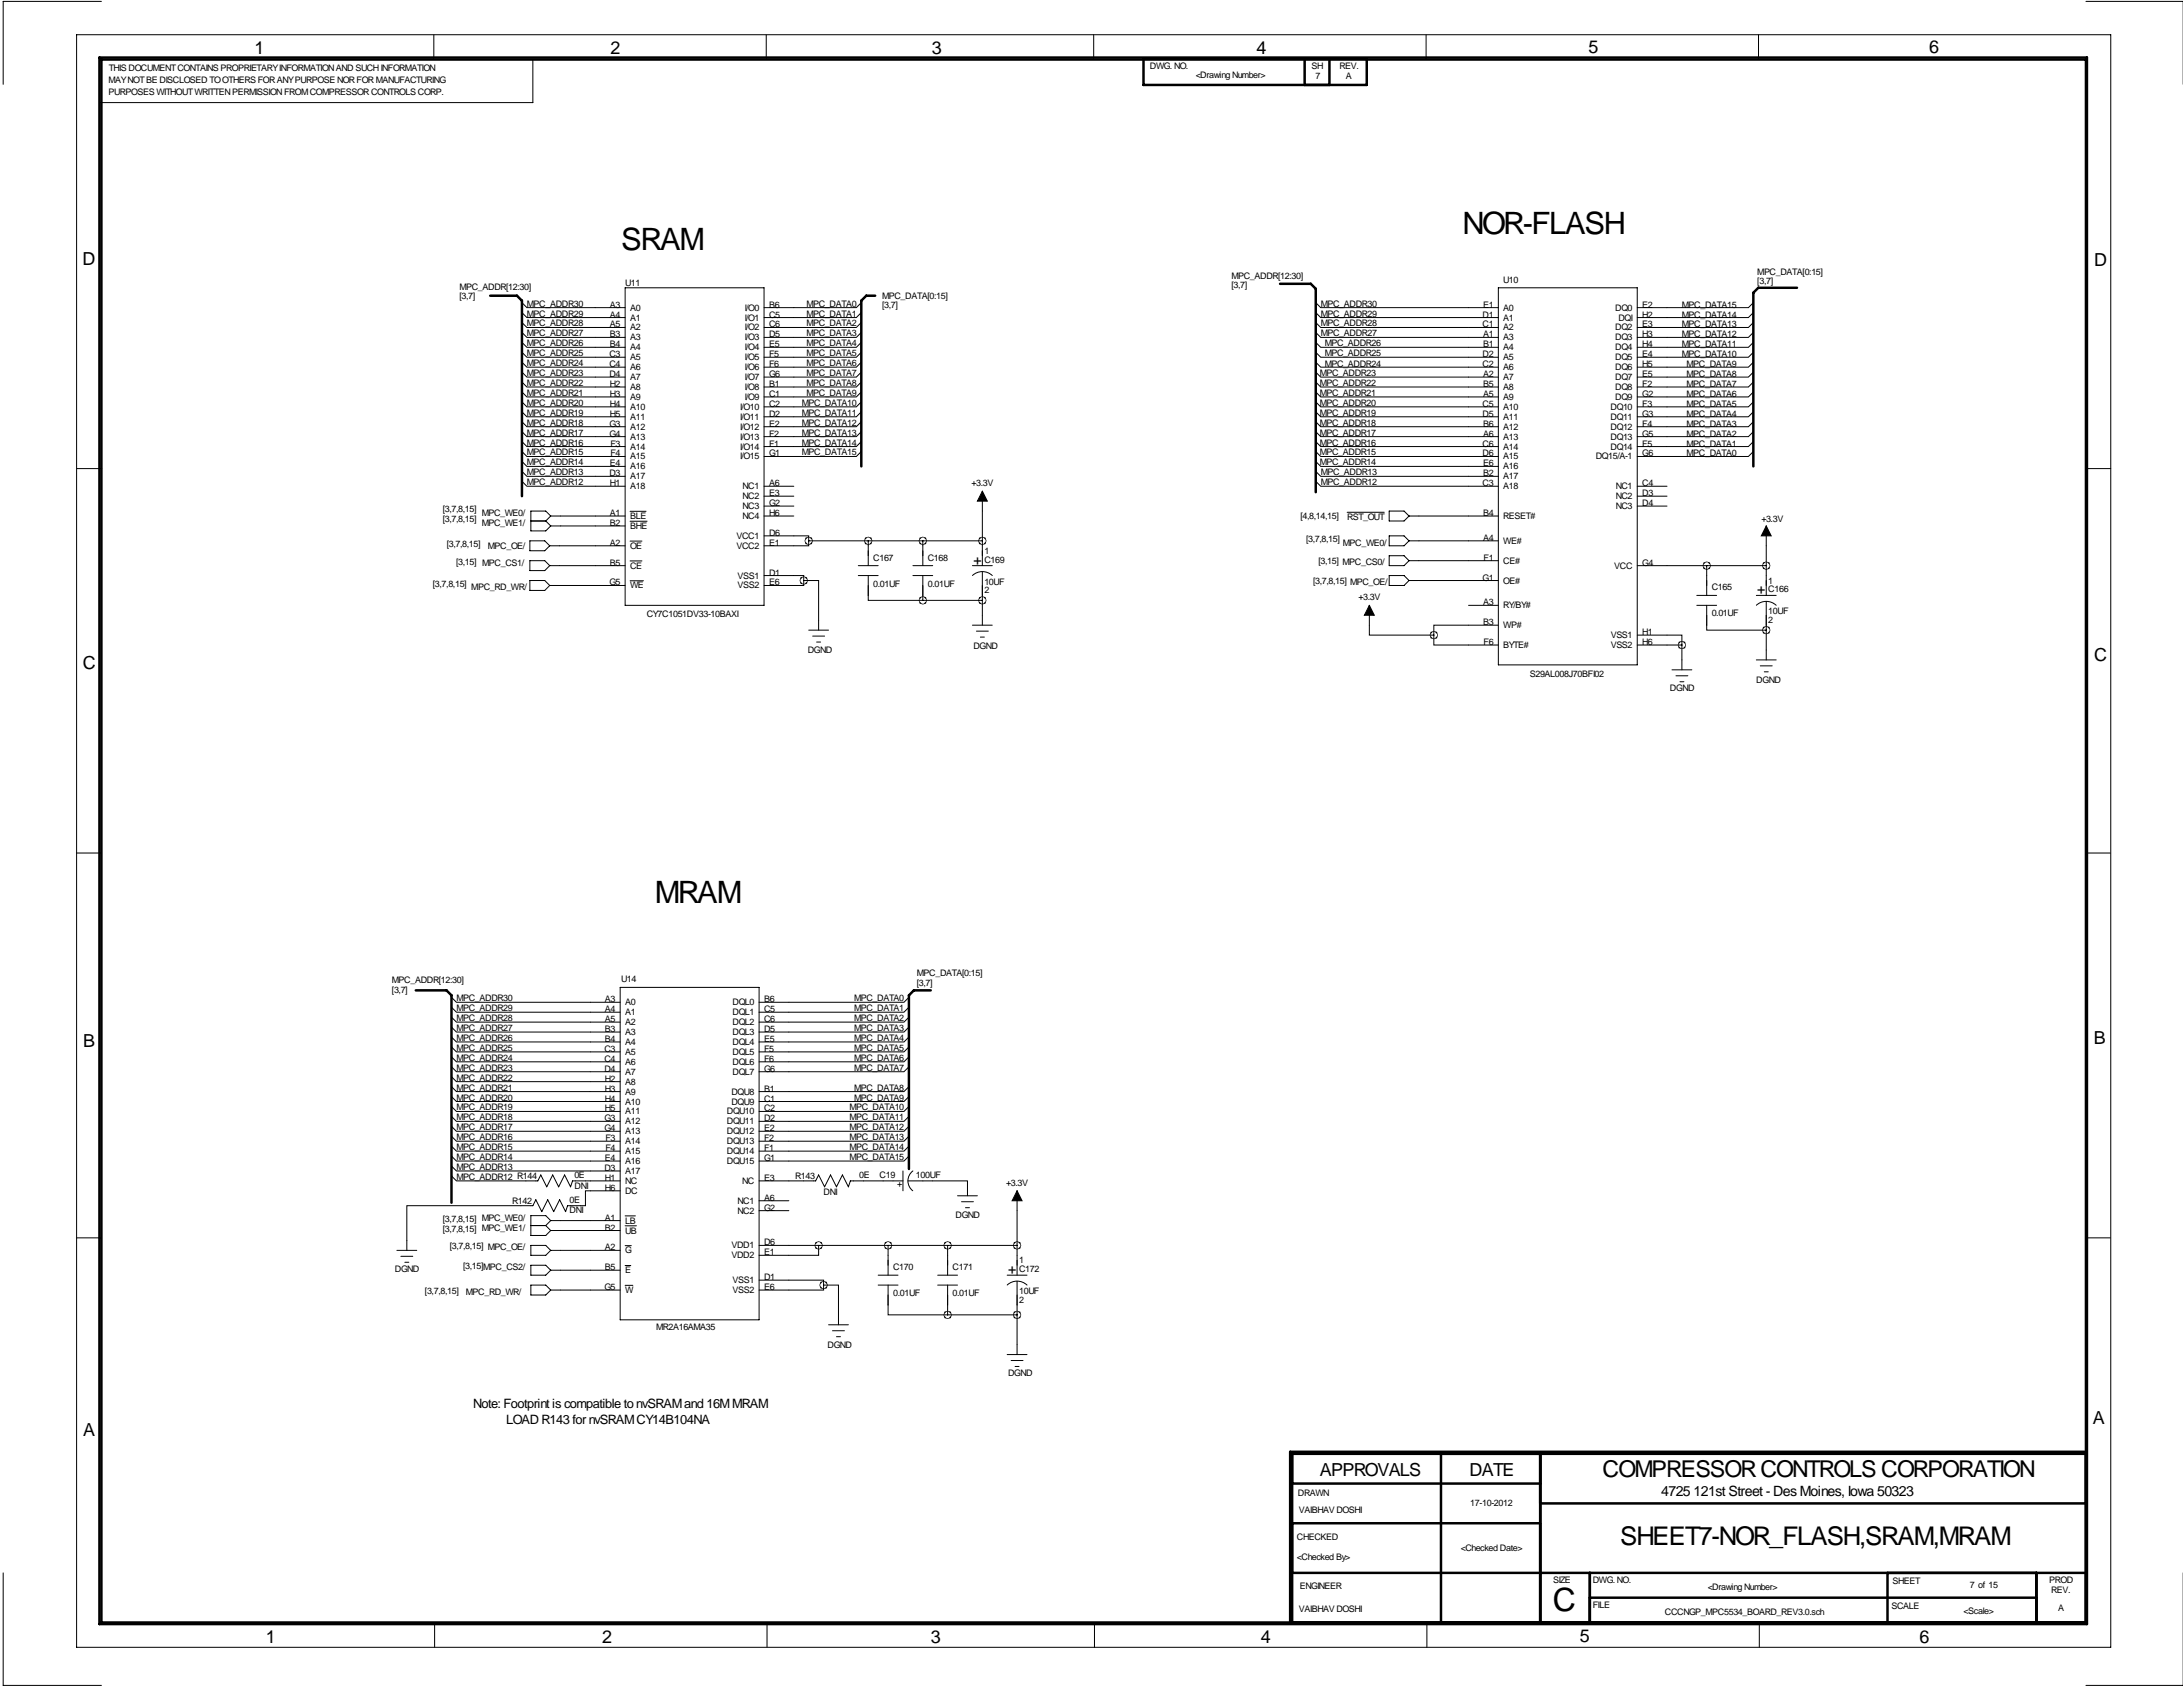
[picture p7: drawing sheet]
<svg xmlns="http://www.w3.org/2000/svg" width="559mm" height="432mm" viewBox="0 0 559 432" stroke-linecap="round" stroke-linejoin="round" font-family="sans-serif">
<defs><g id="words">
<text font-size="8.2" x="397.5" y="412.4">C</text>
<g font-size="7.9">
<text x="374.4" y="59.9">NOR-FLASH</text>
<text x="159" y="64">SRAM</text>
<text x="167.6" y="231.1">MRAM</text>
</g>
<text font-size="6.6" x="414.7" y="395.4">SHEET7-NOR_FLASH,SRAM,MRAM</text>
<text font-size="5.9" x="410.2" y="378">COMPRESSOR CONTROLS CORPORATION</text>
<g font-size="4.6">
<text x="65.1" y="13.7">1</text>
<text x="156.3" y="13.7">2</text>
<text x="238.5" y="13.7">3</text>
<text x="321.6" y="13.7">4</text>
<text x="406.6" y="13.5">5</text>
<text x="493.8" y="13.5">6</text>
<text x="21.1" y="67.9">D</text>
<text x="536.1" y="68.1">D</text>
<text x="21.2" y="171.1">C</text>
<text x="536" y="169.2">C</text>
<text x="21.3" y="268.1">B</text>
<text x="535.9" y="267.2">B</text>
<text x="535.7" y="364.5">A</text>
<text x="21.3" y="367.5">A</text>
<text x="337.8" y="377.7">APPROVALS</text>
<text x="376.2" y="377.7">DATE</text>
<text x="68" y="420.6">1</text>
<text x="154.1" y="420.6">2</text>
<text x="238.3" y="420.6">3</text>
<text x="322.7" y="420.5">4</text>
<text x="404.4" y="420.4">5</text>
<text x="491.4" y="420.6">6</text>
</g>
<g font-size="3.6">
<text x="249.2" y="144.5">+</text>
<text x="449.8" y="152.1">+</text>
<text x="258.1" y="326.1">+</text>
<text x="425.2" y="383">4725 121st Street - Des Moines, Iowa 50323</text>
</g>
<g font-size="3.3">
<text x="121.2" y="360.4">Note: Footprint is compatible to nvSRAM and 16M MRAM</text>
<text x="129.5" y="364.5">LOAD R143 for nvSRAM CY14B104NA</text>
</g>
<g font-size="2.3">
<text x="294.3" y="17.6">DWG. NO.</text>
<text x="335.7" y="17.7">SH</text>
<text x="342.9" y="17.8">REV.</text>
<text x="27.8" y="21.1">MAY NOT BE DISCLOSED TO OTHERS FOR ANY PURPOSE NOR FOR MANUFACTURING</text>
<text x="27.9" y="18.3">THIS DOCUMENT CONTAINS PROPRIETARY INFORMATION AND SUCH INFORMATION</text>
<text x="306.1" y="20.1">&lt;Drawing Number&gt;</text>
<text x="336.7" y="20.3">7</text>
<text x="344.5" y="20.3">A</text>
<text x="27.8" y="24.2">PURPOSES WITHOUT WRITTEN PERMISSION FROM COMPRESSOR CONTROLS CORP.</text>
<text x="315.2" y="71.4">MPC_ADDR[12:30]</text>
<text x="449.8" y="70.4">MPC_DATA[0:15]</text>
<text x="117.6" y="74.2">MPC_ADDR[12:30]</text>
<text x="117.6" y="76.6">[3,7]</text>
<text x="160" y="73.2">U11</text>
<text x="225.8" y="76.5">MPC_DATA[0:15]</text>
<text x="315.2" y="73.8">[3,7]</text>
<text x="384.8" y="72.4">U10</text>
<text x="449.8" y="72.8">[3,7]</text>
<text x="134.9" y="83.6">MPC_ADDR28</text>
<text x="134.9" y="81">MPC_ADDR29</text>
<text x="134.9" y="78.5">MPC_ADDR30</text>
<text x="156.1" y="78.7">A3</text>
<text x="156.1" y="81.3">A4</text>
<text x="156.1" y="83.8">A5</text>
<text x="161.3" y="79.5">A0</text>
<text x="161.3" y="82">A1</text>
<text x="190.6" y="79.5">I/O0</text>
<text x="190.6" y="82">I/O1</text>
<text x="196.8" y="78.7">B6</text>
<text x="196.8" y="81.3">C5</text>
<text x="196.8" y="83.8">C6</text>
<text x="206.4" y="78.5">MPC_DATA0</text>
<text x="206.4" y="81">MPC_DATA1</text>
<text x="206.4" y="83.6">MPC_DATA2</text>
<text x="225.8" y="78.9">[3,7]</text>
<text x="338.1" y="78.5">MPC_ADDR30</text>
<text x="338.1" y="81">MPC_ADDR29</text>
<text x="338.1" y="83.6">MPC_ADDR28</text>
<text x="379.5" y="83.8">C1</text>
<text x="379.5" y="81.3">D1</text>
<text x="379.6" y="78.7">E1</text>
<text x="384.8" y="82">A1</text>
<text x="384.8" y="79.5">A0</text>
<text x="413.5" y="79.5">DQ0</text>
<text x="414.3" y="82">DQI</text>
<text x="420.4" y="78.7">E2</text>
<text x="420.4" y="83.8">E3</text>
<text x="420.4" y="81.3">H2</text>
<text x="430.5" y="81.3">MPC_DATA14</text>
<text x="430.5" y="78.7">MPC_DATA15</text>
<text x="430.5" y="83.8">MPC_DATA13</text>
<text x="134.9" y="88.6">MPC_ADDR26</text>
<text x="134.9" y="86.1">MPC_ADDR27</text>
<text x="156.1" y="86.4">B3</text>
<text x="156.1" y="88.9">B4</text>
<text x="161.3" y="84.6">A2</text>
<text x="161.3" y="87.1">A3</text>
<text x="161.3" y="89.7">A4</text>
<text x="190.6" y="84.6">I/O2</text>
<text x="190.6" y="87.1">I/O3</text>
<text x="190.6" y="89.7">I/O4</text>
<text x="196.8" y="86.4">D5</text>
<text x="196.8" y="88.9">E5</text>
<text x="206.4" y="86.1">MPC_DATA3</text>
<text x="206.4" y="88.6">MPC_DATA4</text>
<text x="338.1" y="86.1">MPC_ADDR27</text>
<text x="339.1" y="88.6">MPC_ADDR26</text>
<text x="379.6" y="86.4">A1</text>
<text x="379.6" y="88.9">B1</text>
<text x="384.8" y="87.1">A3</text>
<text x="384.8" y="89.7">A4</text>
<text x="384.8" y="84.6">A2</text>
<text x="413.5" y="84.6">DQ2</text>
<text x="413.5" y="87.1">DQ3</text>
<text x="413.5" y="89.7">DQ4</text>
<text x="420.4" y="86.4">H3</text>
<text x="420.4" y="88.9">H4</text>
<text x="430.5" y="88.9">MPC_DATA11</text>
<text x="430.5" y="86.4">MPC_DATA12</text>
<text x="134.9" y="93.7">MPC_ADDR24</text>
<text x="134.9" y="91.2">MPC_ADDR25</text>
<text x="156" y="91.4">C3</text>
<text x="156" y="94">C4</text>
<text x="161.3" y="92.2">A5</text>
<text x="161.3" y="94.7">A6</text>
<text x="190.6" y="92.2">I/O5</text>
<text x="190.6" y="94.7">I/O6</text>
<text x="196.8" y="91.4">F5</text>
<text x="196.8" y="94">F6</text>
<text x="206.4" y="91.2">MPC_DATA5</text>
<text x="206.4" y="93.7">MPC_DATA6</text>
<text x="339.1" y="91.2">MPC_ADDR25</text>
<text x="339.1" y="94">MPC_ADDR24</text>
<text x="379.5" y="94">C2</text>
<text x="379.5" y="91.4">D2</text>
<text x="384.8" y="94.7">A6</text>
<text x="384.8" y="92.2">A5</text>
<text x="413.5" y="92.2">DQ5</text>
<text x="413.5" y="94.7">DQ6</text>
<text x="420.4" y="91.4">E4</text>
<text x="420.4" y="94">H5</text>
<text x="430.5" y="91.4">MPC_DATA10</text>
<text x="431.7" y="94">MPC_DATA9</text>
<text x="134.9" y="101.3">MPC_ADDR21</text>
<text x="134.9" y="98.8">MPC_ADDR22</text>
<text x="134.9" y="96.3">MPC_ADDR23</text>
<text x="156" y="96.5">D4</text>
<text x="156.1" y="99.1">H2</text>
<text x="156.1" y="101.6">H3</text>
<text x="161.3" y="99.8">A8</text>
<text x="161.3" y="97.3">A7</text>
<text x="190.6" y="99.8">I/O8</text>
<text x="190.6" y="97.3">I/O7</text>
<text x="196.8" y="99.1">B1</text>
<text x="196.8" y="101.6">C1</text>
<text x="196.8" y="96.5">G6</text>
<text x="206.4" y="96.3">MPC_DATA7</text>
<text x="206.4" y="98.8">MPC_DATA8</text>
<text x="206.4" y="101.3">MPC_DATA9</text>
<text x="337.8" y="101.3">MPC_ADDR21</text>
<text x="337.8" y="98.8">MPC_ADDR22</text>
<text x="337.8" y="96.3">MPC_ADDR23</text>
<text x="379.6" y="96.5">A2</text>
<text x="379.6" y="101.6">A5</text>
<text x="379.6" y="99.1">B5</text>
<text x="384.8" y="97.3">A7</text>
<text x="384.8" y="99.8">A8</text>
<text x="413.5" y="97.3">DQ7</text>
<text x="413.5" y="99.8">DQ8</text>
<text x="420.4" y="96.5">E5</text>
<text x="420.4" y="99.1">F2</text>
<text x="420.4" y="101.6">G2</text>
<text x="431.7" y="101.6">MPC_DATA6</text>
<text x="431.7" y="99.1">MPC_DATA7</text>
<text x="431.7" y="96.5">MPC_DATA8</text>
<text x="134.9" y="106.4">MPC_ADDR19</text>
<text x="134.9" y="103.9">MPC_ADDR20</text>
<text x="156.1" y="104.1">H4</text>
<text x="156.1" y="106.7">H5</text>
<text x="161.3" y="102.4">A9</text>
<text x="161.3" y="104.9">A10</text>
<text x="161.3" y="107.4">A11</text>
<text x="189.4" y="104.9">I/O10</text>
<text x="189.4" y="107.4">I/O11</text>
<text x="190.6" y="102.4">I/O9</text>
<text x="196.8" y="104.1">C2</text>
<text x="196.8" y="106.7">D2</text>
<text x="205.2" y="103.9">MPC_DATA10</text>
<text x="205.2" y="106.4">MPC_DATA11</text>
<text x="337.8" y="106.4">MPC_ADDR19</text>
<text x="337.8" y="103.9">MPC_ADDR20</text>
<text x="379.5" y="104.1">C5</text>
<text x="379.5" y="106.7">D5</text>
<text x="384.8" y="102.4">A9</text>
<text x="384.8" y="104.9">A10</text>
<text x="384.8" y="107.4">A11</text>
<text x="412.3" y="104.9">DQ10</text>
<text x="412.3" y="107.4">DQ11</text>
<text x="413.5" y="102.4">DQ9</text>
<text x="420.4" y="104.1">F3</text>
<text x="420.4" y="106.7">G3</text>
<text x="431.7" y="106.7">MPC_DATA4</text>
<text x="431.7" y="104.1">MPC_DATA5</text>
<text x="134.9" y="111.5">MPC_ADDR17</text>
<text x="134.9" y="109">MPC_ADDR18</text>
<text x="156" y="109.2">G3</text>
<text x="156" y="111.8">G4</text>
<text x="161.3" y="110">A12</text>
<text x="161.3" y="112.5">A13</text>
<text x="189.4" y="110">I/O12</text>
<text x="189.4" y="112.5">I/O13</text>
<text x="196.8" y="109.2">E2</text>
<text x="196.8" y="111.8">F2</text>
<text x="205.2" y="109">MPC_DATA12</text>
<text x="205.2" y="111.5">MPC_DATA13</text>
<text x="337.8" y="111.5">MPC_ADDR17</text>
<text x="337.8" y="109">MPC_ADDR18</text>
<text x="379.6" y="111.8">A6</text>
<text x="379.6" y="109.2">B6</text>
<text x="384.8" y="112.5">A13</text>
<text x="384.8" y="110">A12</text>
<text x="412.3" y="110">DQ12</text>
<text x="412.3" y="112.5">DQ13</text>
<text x="420.4" y="109.2">F4</text>
<text x="420.4" y="111.8">G5</text>
<text x="431.7" y="111.8">MPC_DATA2</text>
<text x="431.7" y="109.2">MPC_DATA3</text>
<text x="134.9" y="119.1">MPC_ADDR14</text>
<text x="134.9" y="116.6">MPC_ADDR15</text>
<text x="134.9" y="114">MPC_ADDR16</text>
<text x="156.1" y="119.4">E4</text>
<text x="156.2" y="114.3">F3</text>
<text x="156.2" y="116.8">F4</text>
<text x="161.3" y="115.1">A14</text>
<text x="161.3" y="117.6">A15</text>
<text x="189.4" y="115.1">I/O14</text>
<text x="189.4" y="117.6">I/O15</text>
<text x="196.8" y="114.3">F1</text>
<text x="196.8" y="116.8">G1</text>
<text x="205.2" y="114">MPC_DATA14</text>
<text x="205.2" y="116.6">MPC_DATA15</text>
<text x="337.8" y="119.1">MPC_ADDR14</text>
<text x="337.8" y="116.6">MPC_ADDR15</text>
<text x="337.8" y="114">MPC_ADDR16</text>
<text x="379.5" y="114.3">C6</text>
<text x="379.5" y="116.8">D6</text>
<text x="379.6" y="119.4">E6</text>
<text x="384.8" y="115.1">A14</text>
<text x="384.8" y="117.6">A15</text>
<text x="408.5" y="117.6">DQ15/A-1</text>
<text x="412.3" y="115.1">DQ14</text>
<text x="420.4" y="114.3">F5</text>
<text x="420.4" y="116.8">G6</text>
<text x="431.7" y="116.8">MPC_DATA0</text>
<text x="431.7" y="114.3">MPC_DATA1</text>
<text x="134.9" y="124.2">MPC_ADDR12</text>
<text x="134.9" y="121.7">MPC_ADDR13</text>
<text x="156" y="121.9">D3</text>
<text x="156.1" y="124.5">H1</text>
<text x="161.3" y="120.1">A16</text>
<text x="161.3" y="125.2">A18</text>
<text x="161.3" y="122.7">A17</text>
<text x="190.1" y="125.2">NC1</text>
<text x="196.8" y="124.5">A6</text>
<text x="248.7" y="124.5">+3.3V</text>
<text x="338.1" y="124.2">MPC_ADDR12</text>
<text x="338.1" y="121.7">MPC_ADDR13</text>
<text x="379.5" y="124.5">C3</text>
<text x="379.6" y="121.9">B2</text>
<text x="384.8" y="122.7">A17</text>
<text x="384.8" y="125.2">A18</text>
<text x="384.8" y="120.1">A16</text>
<text x="413.6" y="125.2">NC1</text>
<text x="420.4" y="124.5">C4</text>
<text x="113.4" y="131.1">[3,7,8,15]</text>
<text x="190.1" y="127.8">NC2</text>
<text x="190.1" y="130.3">NC3</text>
<text x="196.8" y="127">E3</text>
<text x="196.8" y="129.5">G2</text>
<text x="413.6" y="127.8">NC2</text>
<text x="413.6" y="130.3">NC3</text>
<text x="420.4" y="127">D3</text>
<text x="420.4" y="129.5">D4</text>
<text x="113.4" y="133.6">[3,7,8,15]</text>
<text x="123.3" y="132.1">MPC_WE0/</text>
<text x="123.3" y="134.6">MPC_WE1/</text>
<text x="156.1" y="132.1">A1</text>
<text x="156.1" y="134.6">B2</text>
<text x="161.3" y="132.8">BLE</text>
<text x="161.3" y="135.4">BHE</text>
<text x="188.5" y="137.9">VCC1</text>
<text x="190.1" y="132.8">NC4</text>
<text x="196.8" y="137.2">D6</text>
<text x="196.8" y="132.1">H6</text>
<text x="332.9" y="132.9">[4,8,14,15]</text>
<text x="344.8" y="133.1">RST_OUT</text>
<text x="379.6" y="132.1">B4</text>
<text x="384.8" y="132.8">RESET#</text>
<text x="450.9" y="133.6">+3.3V</text>
<text x="114.4" y="140">[3,7,8,15]</text>
<text x="124.9" y="140.5">MPC_OE/</text>
<text x="156.1" y="139.7">A2</text>
<text x="161.3" y="140.5">OE</text>
<text x="188.5" y="140.5">VCC2</text>
<text x="196.8" y="139.7">E1</text>
<text x="223.5" y="143.5">C167</text>
<text x="237.5" y="143.5">C168</text>
<text x="252" y="141.7">1</text>
<text x="334.3" y="138.7">[3,7,8,15]</text>
<text x="343.8" y="139.7">MPC_WE0/</text>
<text x="379.6" y="138.4">A4</text>
<text x="379.8" y="143.5">F1</text>
<text x="384.8" y="139.2">WE#</text>
<text x="116.8" y="144.5">[3,15] MPC_CS1/</text>
<text x="156" y="149.9">G5</text>
<text x="156.1" y="144.8">B5</text>
<text x="161.3" y="145.5">CE</text>
<text x="188.8" y="148.1">VSS1</text>
<text x="196.8" y="147.3">D1</text>
<text x="196.8" y="149.9">E6</text>
<text x="252" y="144">C169</text>
<text x="252" y="149.6">10UF</text>
<text x="336.1" y="149.4">[3,7,8,15] MPC_OE/</text>
<text x="337.5" y="144.3">[3,15] MPC_CS0/</text>
<text x="379.5" y="148.6">G1</text>
<text x="384.8" y="144.3">CE#</text>
<text x="384.8" y="149.4">OE#</text>
<text x="413.2" y="145.5">VCC</text>
<text x="420.4" y="144.8">G4</text>
<text x="452.6" y="149.4">1</text>
<text x="110.8" y="150.1">[3,7,8,15]</text>
<text x="120.6" y="151.1">MPC_RD_WR/</text>
<text x="161.3" y="150.6">WE</text>
<text x="188.8" y="150.6">VSS2</text>
<text x="223.5" y="150.1">0.01UF</text>
<text x="237.5" y="150.1">0.01UF</text>
<text x="252" y="151.9">2</text>
<text x="347.8" y="153.7">+3.3V</text>
<text x="379.6" y="154.9">A3</text>
<text x="384.8" y="155.7">RY/BY#</text>
<text x="438.1" y="151.1">C165</text>
<text x="452.6" y="151.6">C166</text>
<text x="165.6" y="158">CY7C1051DV33-10BAXI</text>
<text x="379.6" y="160">B3</text>
<text x="384.8" y="160.8">WP#</text>
<text x="438.1" y="157.7">0.01UF</text>
<text x="452.6" y="159.5">2</text>
<text x="452.6" y="157.2">10UF</text>
<text x="206.8" y="167.1">DGND</text>
<text x="249.2" y="166.1">DGND</text>
<text x="379.8" y="165.1">F6</text>
<text x="384.8" y="165.9">BYTE#</text>
<text x="412.3" y="163.3">VSS1</text>
<text x="412.3" y="165.9">VSS2</text>
<text x="420.4" y="162.6">H1</text>
<text x="420.4" y="165.1">H6</text>
<text x="391.6" y="173.2">S29AL008J70BFI02</text>
<text x="427.5" y="176.8">DGND</text>
<text x="449.6" y="174.8">DGND</text>
<text x="100.3" y="251.7">MPC_ADDR[12:30]</text>
<text x="159" y="251.5">U14</text>
<text x="234.7" y="249.9">MPC_DATA[0:15]</text>
<text x="100.3" y="254.2">[3,7]</text>
<text x="116.8" y="256.3">MPC_ADDR30</text>
<text x="154.8" y="256.5">A3</text>
<text x="160" y="257.3">A0</text>
<text x="187.5" y="257.3">DQL0</text>
<text x="195.6" y="256.5">B6</text>
<text x="218.6" y="256.3">MPC_DATA0</text>
<text x="234.7" y="252.4">[3,7]</text>
<text x="116.8" y="263.9">MPC_ADDR27</text>
<text x="116.8" y="261.4">MPC_ADDR28</text>
<text x="116.8" y="258.8">MPC_ADDR29</text>
<text x="154.8" y="259.1">A4</text>
<text x="154.8" y="261.6">A5</text>
<text x="160" y="259.8">A1</text>
<text x="160" y="262.4">A2</text>
<text x="187.5" y="259.8">DQL1</text>
<text x="187.5" y="262.4">DQL2</text>
<text x="195.6" y="259.1">C5</text>
<text x="195.6" y="261.6">C6</text>
<text x="218.6" y="258.8">MPC_DATA1</text>
<text x="218.6" y="261.4">MPC_DATA2</text>
<text x="218.6" y="263.9">MPC_DATA3</text>
<text x="116.8" y="269">MPC_ADDR25</text>
<text x="116.8" y="266.4">MPC_ADDR26</text>
<text x="154.7" y="269.2">C3</text>
<text x="154.8" y="264.2">B3</text>
<text x="154.8" y="266.7">B4</text>
<text x="160" y="264.9">A3</text>
<text x="160" y="267.5">A4</text>
<text x="187.5" y="264.9">DQL3</text>
<text x="187.5" y="267.5">DQL4</text>
<text x="195.6" y="264.2">D5</text>
<text x="195.6" y="266.7">E5</text>
<text x="195.6" y="269.2">F5</text>
<text x="218.6" y="266.4">MPC_DATA4</text>
<text x="218.6" y="269">MPC_DATA5</text>
<text x="116.8" y="274.1">MPC_ADDR23</text>
<text x="116.8" y="271.5">MPC_ADDR24</text>
<text x="154.7" y="271.8">C4</text>
<text x="154.7" y="274.3">D4</text>
<text x="160" y="270">A5</text>
<text x="160" y="272.5">A6</text>
<text x="160" y="275.1">A7</text>
<text x="187.5" y="270">DQL5</text>
<text x="187.5" y="272.5">DQL6</text>
<text x="187.5" y="275.1">DQL7</text>
<text x="195.6" y="271.8">F6</text>
<text x="195.6" y="274.3">G6</text>
<text x="218.6" y="271.5">MPC_DATA6</text>
<text x="218.6" y="274.1">MPC_DATA7</text>
<text x="116.8" y="281.7">MPC_ADDR20</text>
<text x="116.8" y="279.1">MPC_ADDR21</text>
<text x="116.8" y="276.6">MPC_ADDR22</text>
<text x="154.8" y="276.9">H2</text>
<text x="154.8" y="279.4">H3</text>
<text x="154.8" y="281.9">H4</text>
<text x="160" y="277.6">A8</text>
<text x="160" y="280.2">A9</text>
<text x="187.2" y="280.2">DQU8</text>
<text x="195.6" y="279.4">B1</text>
<text x="195.6" y="281.9">C1</text>
<text x="218.6" y="279.1">MPC_DATA8</text>
<text x="218.6" y="281.7">MPC_DATA9</text>
<text x="116.8" y="286.8">MPC_ADDR18</text>
<text x="116.8" y="284.2">MPC_ADDR19</text>
<text x="154.7" y="287">G3</text>
<text x="154.8" y="284.5">H5</text>
<text x="160" y="287.8">A12</text>
<text x="160" y="282.7">A10</text>
<text x="160" y="285.2">A11</text>
<text x="186.1" y="285.2">DQU10</text>
<text x="186.1" y="287.8">DQU11</text>
<text x="187.2" y="282.7">DQU9</text>
<text x="195.6" y="284.5">C2</text>
<text x="195.6" y="287">D2</text>
<text x="217.4" y="284.2">MPC_DATA10</text>
<text x="217.4" y="286.8">MPC_DATA11</text>
<text x="116.8" y="291.8">MPC_ADDR16</text>
<text x="116.8" y="289.3">MPC_ADDR17</text>
<text x="154.7" y="289.6">G4</text>
<text x="155" y="292.1">F3</text>
<text x="160" y="292.9">A14</text>
<text x="160" y="290.3">A13</text>
<text x="186.1" y="290.3">DQU12</text>
<text x="186.1" y="292.9">DQU13</text>
<text x="195.6" y="289.6">E2</text>
<text x="195.6" y="292.1">F2</text>
<text x="217.4" y="289.3">MPC_DATA12</text>
<text x="217.4" y="291.8">MPC_DATA13</text>
<text x="116.8" y="299.5">MPC_ADDR13</text>
<text x="116.8" y="296.9">MPC_ADDR14</text>
<text x="116.8" y="294.4">MPC_ADDR15</text>
<text x="154.7" y="299.7">D3</text>
<text x="154.8" y="297.2">E4</text>
<text x="155" y="294.6">F4</text>
<text x="160" y="297.9">A16</text>
<text x="160" y="295.4">A15</text>
<text x="186.1" y="295.4">DQU14</text>
<text x="186.1" y="297.9">DQU15</text>
<text x="195.6" y="294.6">F1</text>
<text x="195.6" y="297.2">G1</text>
<text x="217.4" y="294.4">MPC_DATA14</text>
<text x="217.4" y="296.9">MPC_DATA15</text>
<text x="116.8" y="302">MPC_ADDR12 R144</text>
<text x="147" y="301.5">0E</text>
<text x="147.1" y="304.3">DNI</text>
<text x="154.8" y="302.3">H1</text>
<text x="154.8" y="304.8">H6</text>
<text x="160" y="303">NC</text>
<text x="160" y="300.5">A17</text>
<text x="160" y="305.6">DC</text>
<text x="190" y="303">NC</text>
<text x="195.6" y="302.3">E3</text>
<text x="203.5" y="301.8">R143</text>
<text x="210.8" y="305.8">DNI</text>
<text x="219.9" y="301.5">0E</text>
<text x="225.2" y="301.5">C19</text>
<text x="229.6" y="303.8">+</text>
<text x="234.4" y="301.5">100UF</text>
<text x="257.6" y="303.5">+3.3V</text>
<text x="131.1" y="308.1">R142</text>
<text x="145.7" y="307.9">0E</text>
<text x="145.8" y="310.4">DNI</text>
<text x="188.8" y="308.1">NC1</text>
<text x="188.8" y="310.6">NC2</text>
<text x="195.6" y="307.3">A6</text>
<text x="195.6" y="309.9">G2</text>
<text x="244.6" y="311.7">DGND</text>
<text x="113.4" y="315.2">[3,7,8,15] MPC_WE1/</text>
<text x="113.4" y="312.7">[3,7,8,15] MPC_WE0/</text>
<text x="154.8" y="312.4">A1</text>
<text x="154.8" y="315">B2</text>
<text x="160" y="313.2">LB</text>
<text x="160" y="315.7">UB</text>
<text x="115.1" y="319.8">[3,7,8,15] MPC_OE/</text>
<text x="154.8" y="320">A2</text>
<text x="160" y="320.8">G</text>
<text x="187.2" y="319.5">VDD1</text>
<text x="187.2" y="322.1">VDD2</text>
<text x="195.6" y="318.8">D6</text>
<text x="195.6" y="321.3">E1</text>
<text x="260.9" y="323.3">1</text>
<text x="101.1" y="325.6">DGND</text>
<text x="118.6" y="324.9">[3,15]MPC_CS2/</text>
<text x="154.8" y="325.1">B5</text>
<text x="160" y="325.9">E</text>
<text x="187.5" y="328.4">VSS1</text>
<text x="195.6" y="327.7">D1</text>
<text x="228.6" y="325.1">C170</text>
<text x="243.8" y="325.1">C171</text>
<text x="260.9" y="325.6">C172</text>
<text x="108.8" y="331.2">[3,7,8,15]</text>
<text x="119.3" y="331.5">MPC_RD_WR/</text>
<text x="154.7" y="330.2">G5</text>
<text x="160" y="331">W</text>
<text x="187.5" y="331">VSS2</text>
<text x="195.6" y="330.2">E6</text>
<text x="228.6" y="331.7">0.01UF</text>
<text x="243.8" y="331.7">0.01UF</text>
<text x="260.9" y="333.5">2</text>
<text x="260.9" y="331.2">10UF</text>
<text x="167.9" y="340.4">MR2A16AMA35</text>
<text x="211.8" y="344.9">DGND</text>
<text x="258.1" y="352.3">DGND</text>
<text x="332.2" y="383">DRAWN</text>
<text x="332.5" y="387.3">VAIBHAV DOSHI</text>
<text x="376.4" y="385.6">17-10-2012</text>
<text x="332" y="394.2">CHECKED</text>
<text x="332" y="399.3">&lt;Checked By&gt;</text>
<text x="373.9" y="397">&lt;Checked Date&gt;</text>
<text x="332.7" y="406.7">ENGINEER</text>
<text x="397.6" y="405.1">SIZE</text>
<text x="407.7" y="405.1">DWG. NO.</text>
<text x="437.1" y="406.9">&lt;Drawing Number&gt;</text>
<text x="484.4" y="405.4">SHEET</text>
<text x="504.3" y="406.4">7 of 15</text>
<text x="524.6" y="405.1">PROD</text>
<text x="525.1" y="407.7">REV.</text>
<text x="332.5" y="412.5">VAIBHAV DOSHI</text>
<text x="407.7" y="411.5">FILE</text>
<text x="426.2" y="413.3">CCCNGP_MPC5534_BOARD_REV3.0.sch</text>
<text x="484.2" y="411.7">SCALE</text>
<text x="502.7" y="413">&lt;Scale&gt;</text>
<text x="526.8" y="412.2">A</text>
</g>
</g></defs>
<g fill="none" stroke="#000" stroke-width=".26">
<path d="M19.6 8.9h520.7v412.7h-520.7zM26 .4h-25.2v21.2M111 8.9v6.3M143.6 15.2h-7.2v11.1h-110.8M196.1 8.9v6.3M280 8.9v6.3M365 8.9v6.3M450.1 8.9v6.3M534 .4h24.8M133.6 77.5l1.3 1.2h25.1M160 73.7h35.6v81.2h-35.6zM220.5 77.5l-1.3 1.2h-23.6"/>
<path d="M336.8 77.5l1.3 1.2h45.4M383.5 73.7h35.6v96.5h-35.6zM448.8 77.5l-1.3 1.2h-28.4M133.6 97.8l1.3 1.3h25.1M133.6 95.2l1.3 1.3h25.1M133.6 92.7l1.3 1.3h25.1M133.6 90.2l1.3 1.2h25.1M133.6 87.6l1.3 1.3h25.1M133.6 85.1l1.3 1.3h25.1M133.6 82.6l1.3 1.2h25.1M133.6 80l1.3 1.3h25.1M220.5 80l-1.3 1.3h-23.6"/>
<path d="M220.5 82.6l-1.3 1.2h-23.6M220.5 85.1l-1.3 1.3h-23.6M220.5 87.6l-1.3 1.3h-23.6M220.5 90.2l-1.3 1.2h-23.6M220.5 92.7l-1.3 1.3h-23.6M220.5 95.2l-1.3 1.3h-23.6M220.5 97.8l-1.3 1.3h-23.6M336.8 97.8l1.3 1.3h45.4M336.8 95.2l1.3 1.3h45.4M336.8 92.7l1.3 1.3h45.4M336.8 90.2l1.3 1.2h45.4M336.8 87.6l1.3 1.3h45.4"/>
<path d="M336.8 82.6l1.3 1.2h45.4M336.8 80l1.3 1.3h45.4M336.8 85.1l1.3 1.3h45.4M448.8 80l-1.3 1.3h-28.4M448.8 82.6l-1.3 1.2h-28.4M448.8 85.1l-1.3 1.3h-28.4M448.8 87.6l-1.3 1.3h-28.4M448.8 90.2l-1.3 1.2h-28.4M448.8 92.7l-1.3 1.3h-28.4M448.8 95.2l-1.3 1.3h-28.4M448.8 97.8l-1.3 1.3h-28.4M19.7 119.9h6.4"/>
<path d="M133.6 118.1l1.3 1.3h25.1M133.6 115.6l1.3 1.2h25.1M133.6 113l1.3 1.3h25.1M133.6 110.5l1.3 1.3h25.1M133.6 107.9l1.3 1.3h25.1M133.6 105.4l1.3 1.3h25.1M133.6 102.9l1.3 1.2h25.1M133.6 100.3l1.3 1.3h25.1M220.5 100.3l-1.3 1.3h-23.6M220.5 102.9l-1.3 1.2h-23.6M220.5 105.4l-1.3 1.3h-23.6M220.5 107.9l-1.3 1.3h-23.6"/>
<path d="M220.5 110.5l-1.3 1.3h-23.6M220.5 113l-1.3 1.3h-23.6M220.5 115.6l-1.3 1.2h-23.6M336.8 118.1l1.3 1.3h45.4M336.8 115.6l1.3 1.2h45.4M336.8 113l1.3 1.3h45.4M336.8 110.5l1.3 1.3h45.4M336.8 107.9l1.3 1.3h45.4M336.8 105.4l1.3 1.3h45.4M336.8 102.9l1.3 1.2h45.4M336.8 100.3l1.3 1.3h45.4M448.8 100.3l-1.3 1.3h-28.4"/>
<path d="M448.8 102.9l-1.3 1.2h-28.4M448.8 105.4l-1.3 1.3h-28.4M448.8 107.9l-1.3 1.3h-28.4M448.8 110.5l-1.3 1.3h-28.4M448.8 113l-1.3 1.3h-28.4M448.8 115.6l-1.3 1.2h-28.4M533.9 119.9h6.4M133.6 123.2l1.3 1.3h25.1M133.6 120.6l1.3 1.3h25.1M135.6 138.4h3.8l1.3 1.3-1.3 1.3h-3.8zM135.9 133.3h3.8M139.7 133.3l1.3 1.3"/>
<path d="M140.7 139.7h19.3M141 132.1h19M141 134.6h19M141 132.1l-1.3-1.3h-3.8v5.1h3.8l1.3-1.3M141 132.1l-1.3 1.2M161.3 130.9h4.1M161.3 138.5h3M161.3 133.4h4.3M195.6 137.2h11.4v1.2M195.6 132.1h7.6M195.6 124.5h7.6M195.6 127h7.6"/>
<path d="M195.6 129.5h7.6M207 138.4v1.3h-11.4M207 138.4h44.5M222.2 138.4v6.4M236.2 138.4v6.4M251.5 125.7v19.1M336.8 123.2l1.3 1.3h45.4M336.8 120.6l1.3 1.3h45.4M344.8 131.1h9.5M355.6 137.2h3.8l1.3 1.2-1.3 1.3h-3.8zM355.6 130.8h3.8l1.3 1.3-1.3 1.2h-3.8zM360.7 138.4h22.8"/>
<path d="M360.7 132.1h22.8M419.1 124.5h7.6M419.1 127h7.6M419.1 129.5h7.6M452.1 134.6v17.8M135.6 143.5h3.8l1.3 1.3-1.3 1.2h-3.8zM135.6 148.6h3.8l1.3 1.3-1.3 1.2h-3.8zM140.7 144.8h19.3M140.7 149.9h19.3M161.3 143.6h3M161.3 148.7h3.4M195.6 147.3h10.1v1.3"/>
<path d="M205.7 148.6v1.3h-10.1M205.7 148.6h3.8v12.7M219.7 144.8h5.1M219.7 147.3h5.1M222.2 147.3v6.4h14M233.7 144.8h5.1M233.7 147.3h5.1M236.2 147.3v6.4M236.2 153.7h15.3M248.9 144.8h5.1M248.9 147.3a3.7 3.7 0 0 1 5.1 0M251.5 146.3v13.7"/>
<path d="M350.5 154.9v7.7h16.5M355.6 142.2h3.8l1.3 1.3-1.3 1.3h-3.8zM355.6 147.3h3.8l1.3 1.3-1.3 1.3h-3.8zM360.7 143.5h22.8M360.7 148.6h22.8M375.9 154.9h7.6M419.1 144.8h33M434.3 154.9h5.1M434.3 152.4h5.1M436.9 154.9v6.4h15.2M436.9 144.8v7.6M449.6 152.4h5.1"/>
<path d="M449.6 154.9a3.7 3.7 0 0 1 5.1 0M452.1 153.9v15M207 161.3h5.1M208 162.8h3.1M209 164.3h1.1M248.9 160h5.1M249.9 161.5h3.1M251 163.1h1M367 162.6v2.5h16.5M383.5 160h-16.5v2.6M419.1 162.6h11.4v2.5M419.1 165.1h11.4"/>
<path d="M428 171.4h5.1M429 173h3.1M430 174.5h1M430.5 165.1v6.3M449.6 168.9h5.1M450.6 170.4h3M451.6 172h1M19.6 218.3h6.4M533.8 218.3h6.4M115.6 257.8l1.2 1.3h41.9M115.6 255.3l1.2 1.2h41.9M158.7 252.7h35.6v85.1h-35.6z"/>
<path d="M232.7 255.3l-1.3 1.2h-37.1M232.7 257.8l-1.3 1.3h-37.1M115.6 278.1l1.2 1.3h41.9M115.6 275.6l1.2 1.3h41.9M115.6 273l1.2 1.3h41.9M115.6 270.5l1.2 1.3h41.9M115.6 268l1.2 1.2h41.9M115.6 265.4l1.2 1.3h41.9M115.6 262.9l1.2 1.3h41.9M115.6 260.3l1.2 1.3h41.9M232.7 260.3l-1.3 1.3h-37.1M232.7 262.9l-1.3 1.3h-37.1"/>
<path d="M232.7 265.4l-1.3 1.3h-37.1M232.7 268l-1.3 1.2h-37.1M232.7 270.5l-1.3 1.3h-37.1M232.7 273l-1.3 1.3h-37.1M232.7 278.1l-1.3 1.3h-37.1M115.6 298.4l1.2 1.3h41.9M115.6 295.9l1.2 1.3h41.9M115.6 293.4l1.2 1.2h41.9M115.6 290.8l1.2 1.3h41.9M115.6 288.3l1.2 1.3h41.9M115.6 285.8l1.2 1.2h41.9M115.6 283.2l1.2 1.3h41.9"/>
<path d="M115.6 280.7l1.2 1.2h41.9M231.1 299.7v5.1M232.7 280.7l-1.3 1.2h-37.1M232.7 283.2l-1.3 1.3h-37.1M232.7 285.8l-1.3 1.2h-37.1M232.7 288.3l-1.3 1.3h-37.1M232.7 290.8l-1.3 1.3h-37.1M232.7 293.4l-1.3 1.2h-37.1M232.7 295.9l-1.3 1.3h-37.1M233.7 299.7a3.2 3.2 0 0 0-.1 5.1M19.6 316.8h6.4M115.6 301l1.2 1.3h20.9l.7-1.6 1.6 3.1 1.5-3.1 1.5 3.1 1.5-3.1 1.5 3.1 .6-1.5h12.1"/>
<path d="M135.9 318.8h3.8l1.3 1.2-1.3 1.3h-3.8zM135.9 313.7h3.8M139.7 313.7l1.3 1.3M141 312.4h17.7M141 315h17.7M141 312.4l-1.3-1.3h-3.8v5.1h3.8l1.3-1.2M141 312.4l-1.3 1.3M158.7 304.8h-8.8v3.8h-4.6l-.5 1.5-1.5-3-1.6 3-1.5-3-1.5 3-1.5-3-.8 1.5h-32.3v11.4M160 311.2h2.7M160 318.8h1.6M160 313.8h2.9M194.3 302.3h14.5l.7-1.6 1.6 3.1 1.5-3.1 1.5 3.1 1.5-3.1 1.6 3.1 .5-1.5h13.4"/>
<path d="M194.3 307.3h7.6M194.3 318.8h66M194.3 309.9h7.6M209.5 318.8v2.5h-15.2M227.3 318.8v7.6M232.4 302.3h15.2v3.8M242.6 318.8v7.6M245.1 306.1h5.1M246.1 307.6h3.1M247.1 309.1h1.1M260.3 304.8v21.6M533.8 316.8h6.4"/>
<path d="M101.6 320h5.1M102.6 321.6h3.1M103.6 323.1h1M135.9 323.8h3.8l1.3 1.3-1.3 1.3h-3.8zM135.9 328.9h3.8l1.3 1.3-1.3 1.3h-3.8zM141 320h17.7M141 325.1h17.7M141 330.2h17.7M160 323.9h1.5M160 329h2M194.3 327.7h16.5v1.2M210.8 328.9v1.3h-16.5"/>
<path d="M210.8 328.9h3.8v10.2M212.1 339.1h5.1M224.8 326.4h5.1M224.8 328.9h5.1M227.3 328.9v7.6h15.3M240 326.4h5.1M240 328.9h5.1M242.6 328.9v7.6M242.6 336.5h17.7M257.8 326.4h5.1M257.8 328.9a3.7 3.7 0 0 1 5.1 0M260.3 327.9v18.8"/>
<path d="M213.1 340.6h3.1M214.1 342.1h1M257.8 346.7h5.1M258.8 348.2h3.1M259.8 349.8h1.1M.8 402.6v28.8h25.2M111.3 415.3v6.3M196.3 415.3v6.3M280.2 415.3v6.3M365.3 415.3v6.3M450.3 415.3v6.3M534 431.4h24.8"/>
</g>
<g fill="none" stroke="#000" stroke-width=".63">
<path d="M25.5 14.7h508.7v401h-508.7zM26 15.2h508v400.1h-508zM292.7 15h57.2v6.7h-57.2zM334 21.7v-6.7h6.3v6.7M125.5 75.7h6.8l1.3 1.3v50M224 75.7h-2.3l-1.2 1.3v42.4M327.7 72.6h7.8l1.3 1.3v52.1M460 73.7h-9.9l-1.3 1.2v44.5M106.4 253.5h7.9l1.3 1.3v53M238.3 253.5h-4.4l-1.2 1.3v44.4M330.8 379.7h63.5M368.9 372.1v43.2"/>
<path d="M394.3 372.1v43.2M534 372.1h-203.2v43.2M534 371.6h-203.7v43.7M330.8 389.9h63.5M394.3 384.8h139.7M330.8 402.6h203.2M407 402.6v12.7M407 408.9h114.3M483.2 402.6v12.7M521.3 402.6v12.7"/>
</g>
<path d="M251.5 125.7l1.2 2.6h-2.5zM452.1 134.6l1.3 2.6h-2.6zM350.5 154.9l1.3 2.6h-2.6zM260.3 304.8l1.3 2.5h-2.5z" fill="#000" stroke="#000" stroke-width=".26"/>
<path d="M430.5 165.1a.07 .07 0 0 0 .1 0 .07 .07 0 0 0-.1 0zM436.8 144.8a.07 .07 0 0 0 .1 0 .07 .07 0 0 0-.1 0zM452.1 161.3a.07 .07 0 0 0 .1 0 .07 .07 0 0 0-.1 0zM452.1 144.8a.07 .07 0 0 0 .1 0 .07 .07 0 0 0-.1 0zM367 162.6a.07 .07 0 0 0 .1 0 .07 .07 0 0 0-.1 0zM205.7 148.6a.07 .07 0 0 0 .1 0 .07 .07 0 0 0-.1 0zM206.9 138.4a.1 .1 0 0 0 .2 0 .1 .1 0 0 0-.2 0zM222.2 138.4a.07 .07 0 0 0 .1 0 .07 .07 0 0 0-.1 0zM236.2 138.4a.07 .07 0 0 0 .1 0 .07 .07 0 0 0-.1 0zM251.4 138.4a.07 .07 0 0 0 .1 0 .07 .07 0 0 0-.1 0zM210.8 328.9a.07 .07 0 0 0 .1 0 .07 .07 0 0 0-.1 0zM209.5 318.8a.07 .07 0 0 0 .1 0 .07 .07 0 0 0-.1 0zM236.2 153.7a.07 .07 0 0 0 .1 0 .07 .07 0 0 0-.1 0zM251.4 153.7a.07 .07 0 0 0 .1 0 .07 .07 0 0 0-.1 0zM260.3 318.8a.07 .07 0 0 0 .1 0 .07 .07 0 0 0-.1 0zM227.3 318.8a.07 .07 0 0 0 .1 0 .07 .07 0 0 0-.1 0zM242.5 318.8a.07 .07 0 0 0 .1 0 .07 .07 0 0 0-.1 0zM242.5 336.5a.07 .07 0 0 0 .1 0 .07 .07 0 0 0-.1 0zM260.3 336.5a.07 .07 0 0 0 .1 0 .07 .07 0 0 0-.1 0z" fill="#000" stroke="#000" stroke-width="1.9"/>
<use href="#words"/>
</svg>
